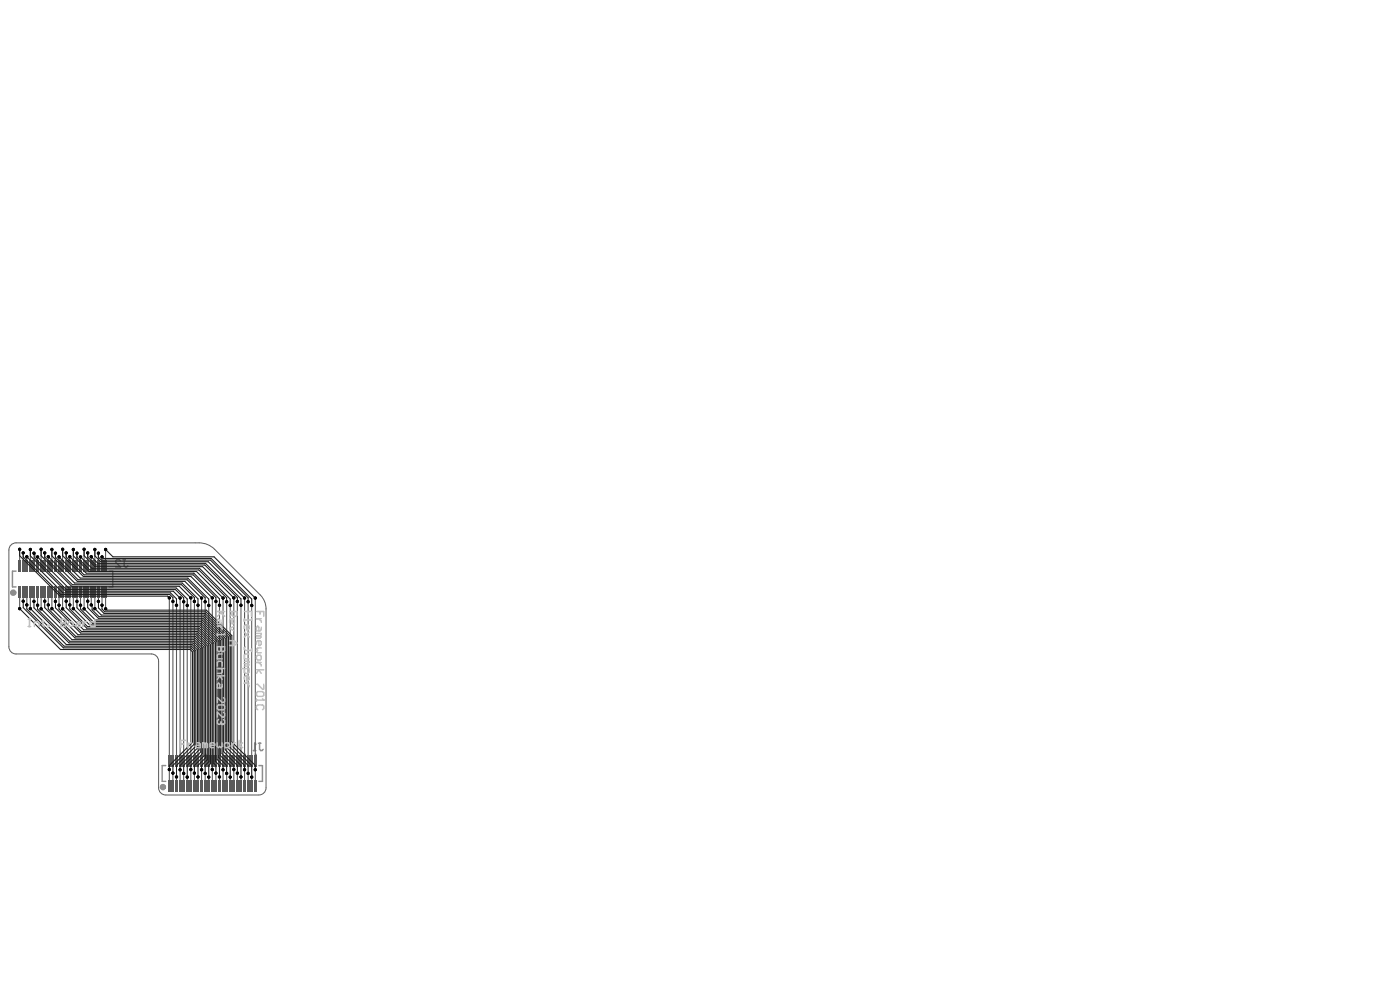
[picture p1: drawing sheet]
<svg xmlns="http://www.w3.org/2000/svg" width="420mm" height="297mm" viewBox="0 0 420 297" stroke-linecap="round" stroke-linejoin="round" font-family="sans-serif">
<path d="M47.6 236.1v-37.9a2.15 2.15 0 0 0-2.2-2.2h-40.6a2.15 2.15 0 0 1-2.1-2.1v-29a2.15 2.15 0 0 1 2.1-2.2h54.9l2.2 .4 1.3 .6 1.2 .9 13.7 13.7 .8 1.1 .7 1.8 .2 54.9M47.6 236.1a2.15 2.15 0 0 0 2.1 2.2M79.8 236.1a2.15 2.15 0 0 1-2.2 2.2h-27.8" fill="none" stroke="#5a5a5a" stroke-width=".3"/>
<path d="M4.8 171.2h-1.1v4.7h1.1M32.7 171.2h1.1v4.7h-1.1M49.7 229.5h-1.1v4.7h1.1M77.6 229.5h1.1v4.7h-1.1" fill="none" stroke="#8c8c8c" stroke-width=".43"/>
<path d="M36.1 168.1l-.3-.3h-.8l-.3 .3v.4l1.4 1.5h-1.4M36.9 167.8h.7M37.2 167.8v1.8l.4 .4h.4l.3-.4M76 225h.7M76.4 222.8v2.2M77.5 222.8h.7M77.8 222.8v1.8l.4 .4h.4l.3-.4" fill="none" stroke="#8c8c8c" stroke-width=".44"/>
<circle cx="76.4" cy="222.8" r=".22" fill="#8c8c8c"/>
<path d="M76.4 222.8l.3 .3" fill="none" stroke="#8c8c8c" stroke-width=".44"/>
<g fill="none" stroke="#8c8c8c" stroke-width="1.1">
<circle cx="4" cy="177.6" r=".43"/>
<circle cx="48.8" cy="235.9" r=".43"/>
</g>
<path d="M61.5 226.1v1.9" fill="none" stroke="#5a5a5a" stroke-width=".33"/>
<circle cx="61.5" cy="226.1" r=".16" fill="#5a5a5a"/>
<path d="M59.4 226.1v1.9" fill="none" stroke="#5a5a5a" stroke-width=".33"/>
<g fill="#5a5a5a">
<circle cx="59.4" cy="226.1" r=".16"/>
<circle cx="64.7" cy="192" r=".16"/>
<circle cx="73.3" cy="226.1" r=".16"/>
</g>
<path d="M73.3 226.1v1.9" fill="none" stroke="#5a5a5a" stroke-width=".33"/>
<circle cx="76.6" cy="226.1" r=".16" fill="#5a5a5a"/>
<g fill="none" stroke="#5a5a5a" stroke-width=".33">
<path d="M7 165.7v4M7 177.4v2.8M8 166.9v2.8M8 177.4v3.9M9.1 164.7v5M9.1 177.4v5M10.2 165.8v3.9M10.2 177.4v2.9M11.3 166.9v2.8M11.3 177.4v4M12.3 164.6v5.1M12.3 177.4v5.1"/>
<path d="M13.4 165.7v4M13.4 177.4v2.8M14.5 166.9v2.8M14.5 177.4v3.9M15.6 164.7v5M15.6 177.4v5M16.6 165.8v3.9M16.6 177.4v2.9M17.7 166.9v2.8M17.7 177.4v4M18.8 164.6v5.1M18.8 177.4v5.1"/>
<path d="M19.9 165.7v4M19.9 177.4v2.8M20.9 166.9v2.8M20.9 177.4v3.9M22 164.7v5M22 177.4v5M23.1 165.8v3.9M23.1 177.4v2.9M24.1 166.9v2.8M24.1 177.4v4M25.2 164.6v5.1M25.2 177.4v5.1"/>
<path d="M26.3 165.7v4M26.3 177.4v2.8M27.4 166.9v2.8M27.4 177.4v3.9M28.4 164.7v5M28.4 177.4v5M29.5 165.8v3.9M29.5 177.4v2.9M30.6 166.9v2.8M30.6 177.4v4M31.7 164.7v5M31.7 177.4v5.1"/>
<path d="M50.8 179.2v48.8M57.2 179.2v48.8M60.4 179.3v48.7M63.7 179.2v48.8M66.9 179.3v48.7M70.1 179.2v48.8M73.3 179.3v46.8M76.6 179.3v48.7M51.9 180.3v47.7M52.9 181.4v46.6M55.1 180.4v47.6M56.1 181.5v46.5"/>
<path d="M59.4 181.4v44.7M61.5 180.4v45.7M64.7 180.3v47.7M65.8 181.4v46.6M68 180.4v47.6M69 181.5v46.5M71.2 180.3v47.7M72.3 181.4v46.6M74.4 180.4v47.6M75.5 181.5v46.5M50.8 230.7v5M51.9 231.7v4"/>
<path d="M52.9 232.9v2.8M55.1 231.8v3.9M56.1 232.9v2.8M57.2 230.7v5M58.3 226.1v1.9M59.4 232.9v2.8M60.4 230.7v5M61.5 231.8v3.9M63.7 230.7v5M64.7 231.7v4M65.8 232.9v2.8M66.9 230.7v5"/>
<path d="M68 231.8v3.9M69 232.9v2.8M70.1 230.7v5M71.2 231.7v4M72.3 232.9v2.8M73.3 230.7v5M74.4 231.8v3.9M75.5 232.9v2.8M76.6 230.7v5"/>
</g>
<circle cx="58.3" cy="226.1" r=".16" fill="#5a5a5a"/>
<path d="M5.9 164.6v5.1M5.9 177.4v5M54 179.3v48.7M58.3 180.3v45.8M62.6 181.5v46.5M54 230.7v5M58.3 231.7v4M62.6 232.9v2.8" fill="none" stroke="#5a5a5a" stroke-width=".33"/>
<g fill="#000">
<circle cx="5.9" cy="164.6" r=".49"/>
<circle cx="7" cy="165.7" r=".49"/>
<circle cx="8" cy="166.9" r=".49"/>
<circle cx="9.1" cy="164.7" r=".49"/>
<circle cx="10.2" cy="165.8" r=".49"/>
<circle cx="11.3" cy="166.9" r=".49"/>
<circle cx="12.3" cy="164.6" r=".49"/>
<circle cx="13.4" cy="165.7" r=".49"/>
<circle cx="14.5" cy="166.9" r=".49"/>
<circle cx="15.6" cy="164.7" r=".49"/>
<circle cx="16.6" cy="165.8" r=".49"/>
<circle cx="17.7" cy="166.9" r=".49"/>
<circle cx="18.8" cy="164.6" r=".49"/>
<circle cx="19.8" cy="165.7" r=".49"/>
<circle cx="20.9" cy="166.9" r=".49"/>
<circle cx="22" cy="164.7" r=".49"/>
<circle cx="23.1" cy="165.8" r=".49"/>
<circle cx="24.1" cy="166.9" r=".49"/>
<circle cx="25.2" cy="164.6" r=".49"/>
<circle cx="26.3" cy="165.7" r=".49"/>
<circle cx="27.4" cy="166.9" r=".49"/>
<circle cx="28.4" cy="164.7" r=".49"/>
<circle cx="29.5" cy="165.8" r=".49"/>
<circle cx="30.6" cy="166.9" r=".49"/>
<circle cx="31.7" cy="164.7" r=".49"/>
<circle cx="50.8" cy="179.2" r=".49"/>
<circle cx="54" cy="179.3" r=".49"/>
<circle cx="57.2" cy="179.2" r=".49"/>
<circle cx="60.4" cy="179.3" r=".49"/>
<circle cx="63.7" cy="179.2" r=".49"/>
<circle cx="66.9" cy="179.3" r=".49"/>
<circle cx="70.1" cy="179.2" r=".49"/>
<circle cx="73.3" cy="179.3" r=".49"/>
<circle cx="76.6" cy="179.3" r=".49"/>
<circle cx="5.9" cy="182.4" r=".49"/>
<circle cx="7" cy="180.2" r=".49"/>
<circle cx="8" cy="181.3" r=".49"/>
<circle cx="9.1" cy="182.4" r=".49"/>
<circle cx="10.2" cy="180.3" r=".49"/>
<circle cx="11.3" cy="181.4" r=".49"/>
<circle cx="12.3" cy="182.5" r=".49"/>
<circle cx="13.4" cy="180.2" r=".49"/>
<circle cx="14.5" cy="181.3" r=".49"/>
<circle cx="15.6" cy="182.4" r=".49"/>
<circle cx="16.6" cy="180.3" r=".49"/>
<circle cx="17.7" cy="181.4" r=".49"/>
<circle cx="18.8" cy="182.5" r=".49"/>
<circle cx="19.8" cy="180.2" r=".49"/>
<circle cx="20.9" cy="181.3" r=".49"/>
<circle cx="22" cy="182.4" r=".49"/>
<circle cx="23.1" cy="180.3" r=".49"/>
<circle cx="24.1" cy="181.4" r=".49"/>
<circle cx="25.2" cy="182.5" r=".49"/>
<circle cx="26.3" cy="180.2" r=".49"/>
<circle cx="27.4" cy="181.3" r=".49"/>
<circle cx="28.4" cy="182.4" r=".49"/>
<circle cx="29.5" cy="180.3" r=".49"/>
<circle cx="30.6" cy="181.4" r=".49"/>
<circle cx="31.7" cy="182.5" r=".49"/>
<circle cx="51.9" cy="180.3" r=".49"/>
<circle cx="52.9" cy="181.4" r=".49"/>
<circle cx="55.1" cy="180.4" r=".49"/>
<circle cx="56.1" cy="181.5" r=".49"/>
<circle cx="58.3" cy="180.3" r=".49"/>
<circle cx="59.4" cy="181.4" r=".49"/>
<circle cx="61.5" cy="180.4" r=".49"/>
<circle cx="62.6" cy="181.5" r=".49"/>
<circle cx="64.7" cy="180.3" r=".49"/>
<circle cx="65.8" cy="181.4" r=".49"/>
<circle cx="68" cy="180.4" r=".49"/>
<circle cx="69" cy="181.5" r=".49"/>
<circle cx="71.2" cy="180.3" r=".49"/>
<circle cx="72.3" cy="181.4" r=".49"/>
<circle cx="74.4" cy="180.4" r=".49"/>
<circle cx="75.5" cy="181.5" r=".49"/>
<circle cx="50.8" cy="230.7" r=".49"/>
<circle cx="51.9" cy="231.7" r=".49"/>
<circle cx="52.9" cy="232.9" r=".49"/>
<circle cx="54" cy="230.7" r=".49"/>
<circle cx="55.1" cy="231.8" r=".49"/>
<circle cx="56.1" cy="232.9" r=".49"/>
<circle cx="57.2" cy="230.7" r=".49"/>
<circle cx="58.3" cy="231.7" r=".49"/>
<circle cx="59.4" cy="232.9" r=".49"/>
<circle cx="60.4" cy="230.7" r=".49"/>
<circle cx="61.5" cy="231.8" r=".49"/>
<circle cx="62.6" cy="232.9" r=".49"/>
<circle cx="63.7" cy="230.7" r=".49"/>
<circle cx="64.7" cy="231.7" r=".49"/>
<circle cx="65.8" cy="232.9" r=".49"/>
<circle cx="66.9" cy="230.7" r=".49"/>
<circle cx="68" cy="231.8" r=".49"/>
<circle cx="69" cy="232.9" r=".49"/>
<circle cx="70.1" cy="230.7" r=".49"/>
<circle cx="71.2" cy="231.7" r=".49"/>
<circle cx="72.3" cy="232.9" r=".49"/>
<circle cx="73.3" cy="230.7" r=".49"/>
<circle cx="74.4" cy="231.8" r=".49"/>
<circle cx="75.5" cy="232.9" r=".49"/>
<circle cx="76.6" cy="230.7" r=".49"/>
</g>
<g fill="#5a5a5a">
<path d="M52.6 226.3h.6v3.4h-.6z" fill-rule="evenodd"/>
<path d="M51.5 226.3h.7v3.4h-.7z" fill-rule="evenodd"/>
<path d="M50.5 226.3h.6v3.4h-.6z" fill-rule="evenodd"/>
<path d="M56.9 226.3h.6v3.4h-.6z" fill-rule="evenodd"/>
<path d="M55.8 226.3h.7v3.4h-.7z" fill-rule="evenodd"/>
<path d="M54.8 226.3h.6v3.4h-.6z" fill-rule="evenodd"/>
<path d="M61.2 226.3h.6v3.4h-.6z" fill-rule="evenodd"/>
<path d="M60.1 226.3h.7v3.4h-.7z" fill-rule="evenodd"/>
<path d="M59 226.3h.7v3.4h-.7z" fill-rule="evenodd"/>
<path d="M65.5 226.3h.6v3.4h-.6z" fill-rule="evenodd"/>
<path d="M64.4 226.3h.7v3.4h-.7z" fill-rule="evenodd"/>
<path d="M63.3 226.3h.7v3.4h-.7z" fill-rule="evenodd"/>
<path d="M69.8 226.3h.6v3.4h-.6z" fill-rule="evenodd"/>
<path d="M68.7 226.3h.7v3.4h-.7z" fill-rule="evenodd"/>
<path d="M67.6 226.3h.7v3.4h-.7z" fill-rule="evenodd"/>
<path d="M74.1 226.3h.6v3.4h-.6z" fill-rule="evenodd"/>
<path d="M73 226.3h.7v3.4h-.7z" fill-rule="evenodd"/>
<path d="M71.9 226.3h.7v3.4h-.7z" fill-rule="evenodd"/>
<path d="M76.2 226.3h.7v3.4h-.7z" fill-rule="evenodd"/>
<path d="M8.8 175.7h.6v3.5h-.6z" fill-rule="evenodd"/>
<path d="M6.6 175.7h.7v3.5h-.7z" fill-rule="evenodd"/>
<path d="M7.7 175.7h.7v3.5h-.7z" fill-rule="evenodd"/>
<path d="M6.6 168h.7v3.4h-.7z" fill-rule="evenodd"/>
<path d="M7.7 168h.7v3.4h-.7z" fill-rule="evenodd"/>
<path d="M8.8 168h.6v3.4h-.6z" fill-rule="evenodd"/>
<path d="M13.1 175.7h.6v3.5h-.6z" fill-rule="evenodd"/>
<path d="M10.9 175.7h.7v3.5h-.7z" fill-rule="evenodd"/>
<path d="M12 175.7h.7v3.5h-.7z" fill-rule="evenodd"/>
<path d="M12 168h.7v3.4h-.7z" fill-rule="evenodd"/>
<path d="M13.1 168h.6v3.4h-.6z" fill-rule="evenodd"/>
<path d="M10.9 168h.7v3.4h-.7z" fill-rule="evenodd"/>
<path d="M16.3 175.7h.7v3.5h-.7z" fill-rule="evenodd"/>
<path d="M17.4 175.7h.6v3.5h-.6z" fill-rule="evenodd"/>
<path d="M15.2 175.7h.7v3.5h-.7z" fill-rule="evenodd"/>
<path d="M17.4 168h.6v3.4h-.6z" fill-rule="evenodd"/>
<path d="M15.2 168h.7v3.4h-.7z" fill-rule="evenodd"/>
<path d="M16.3 168h.7v3.4h-.7z" fill-rule="evenodd"/>
<path d="M21.7 175.7h.6v3.5h-.6z" fill-rule="evenodd"/>
<path d="M20.6 175.7h.6v3.5h-.6z" fill-rule="evenodd"/>
<path d="M19.5 175.7h.7v3.5h-.7z" fill-rule="evenodd"/>
<path d="M21.7 168h.6v3.4h-.6z" fill-rule="evenodd"/>
<path d="M19.5 168h.7v3.4h-.7z" fill-rule="evenodd"/>
<path d="M20.6 168h.6v3.4h-.6z" fill-rule="evenodd"/>
<path d="M24.9 175.7h.6v3.5h-.6z" fill-rule="evenodd"/>
<path d="M26 175.7h.6v3.5h-.6z" fill-rule="evenodd"/>
<path d="M23.8 175.7h.7v3.5h-.7z" fill-rule="evenodd"/>
<path d="M26 168h.6v3.4h-.6z" fill-rule="evenodd"/>
<path d="M23.8 168h.7v3.4h-.7z" fill-rule="evenodd"/>
<path d="M24.9 168h.6v3.4h-.6z" fill-rule="evenodd"/>
<path d="M30.3 175.7h.6v3.5h-.6z" fill-rule="evenodd"/>
<path d="M28.1 175.7h.7v3.5h-.7z" fill-rule="evenodd"/>
<path d="M29.2 175.7h.6v3.5h-.6z" fill-rule="evenodd"/>
<path d="M30.3 168h.6v3.4h-.6z" fill-rule="evenodd"/>
<path d="M28.1 168h.7v3.4h-.7z" fill-rule="evenodd"/>
<path d="M29.2 168h.6v3.4h-.6z" fill-rule="evenodd"/>
<path d="M52.6 234h.6v3.4h-.6z" fill-rule="evenodd"/>
<path d="M51.5 234h.7v3.4h-.7z" fill-rule="evenodd"/>
<path d="M50.5 234h.6v3.4h-.6z" fill-rule="evenodd"/>
<path d="M56.9 234h.6v3.4h-.6z" fill-rule="evenodd"/>
<path d="M55.8 234h.7v3.4h-.7z" fill-rule="evenodd"/>
<path d="M54.8 234h.6v3.4h-.6z" fill-rule="evenodd"/>
<path d="M61.2 234h.6v3.4h-.6z" fill-rule="evenodd"/>
<path d="M60.1 234h.7v3.4h-.7z" fill-rule="evenodd"/>
<path d="M59 234h.7v3.4h-.7z" fill-rule="evenodd"/>
<path d="M65.5 234h.6v3.4h-.6z" fill-rule="evenodd"/>
<path d="M64.4 234h.7v3.4h-.7z" fill-rule="evenodd"/>
<path d="M63.3 234h.7v3.4h-.7z" fill-rule="evenodd"/>
<path d="M69.8 234h.6v3.4h-.6z" fill-rule="evenodd"/>
<path d="M68.7 234h.7v3.4h-.7z" fill-rule="evenodd"/>
<path d="M67.6 234h.7v3.4h-.7z" fill-rule="evenodd"/>
<path d="M74.1 234h.6v3.4h-.6z" fill-rule="evenodd"/>
<path d="M73 234h.7v3.4h-.7z" fill-rule="evenodd"/>
<path d="M71.9 234h.7v3.4h-.7z" fill-rule="evenodd"/>
<path d="M76.2 234h.7v3.4h-.7z" fill-rule="evenodd"/>
<path d="M58 226.3h.6v3.4h-.6z" fill-rule="evenodd"/>
<path d="M53.7 226.3h.6v3.4h-.6z" fill-rule="evenodd"/>
<path d="M75.2 226.3h.6v3.4h-.6z" fill-rule="evenodd"/>
<path d="M70.9 226.3h.6v3.4h-.6z" fill-rule="evenodd"/>
<path d="M66.6 226.3h.6v3.4h-.6z" fill-rule="evenodd"/>
<path d="M62.3 226.3h.6v3.4h-.6z" fill-rule="evenodd"/>
<path d="M5.6 175.7h.6v3.5h-.6z" fill-rule="evenodd"/>
<path d="M5.6 168h.6v3.4h-.6z" fill-rule="evenodd"/>
<path d="M22.7 175.7h.7v3.5h-.7z" fill-rule="evenodd"/>
<path d="M18.5 175.7h.6v3.5h-.6z" fill-rule="evenodd"/>
<path d="M22.7 168h.7v3.4h-.7z" fill-rule="evenodd"/>
<path d="M14.2 175.7h.6v3.5h-.6z" fill-rule="evenodd"/>
<path d="M9.9 175.7h.6v3.5h-.6z" fill-rule="evenodd"/>
<path d="M14.2 168h.6v3.4h-.6z" fill-rule="evenodd"/>
<path d="M18.5 168h.6v3.4h-.6z" fill-rule="evenodd"/>
<path d="M9.9 168h.6v3.4h-.6z" fill-rule="evenodd"/>
<path d="M27 175.7h.7v3.5h-.7z" fill-rule="evenodd"/>
<path d="M31.3 175.7h.7v3.5h-.7z" fill-rule="evenodd"/>
<path d="M31.3 168h.7v3.4h-.7z" fill-rule="evenodd"/>
<path d="M27 168h.7v3.4h-.7z" fill-rule="evenodd"/>
<path d="M58 234h.6v3.4h-.6z" fill-rule="evenodd"/>
<path d="M53.7 234h.6v3.4h-.6z" fill-rule="evenodd"/>
<path d="M75.2 234h.6v3.4h-.6z" fill-rule="evenodd"/>
<path d="M70.9 234h.6v3.4h-.6z" fill-rule="evenodd"/>
<path d="M66.6 234h.6v3.4h-.6z" fill-rule="evenodd"/>
<path d="M62.3 234h.6v3.4h-.6z" fill-rule="evenodd"/>
</g>
<g fill="none" stroke="#1e1e1e" stroke-width=".33">
<path d="M5.9 164.6v2l12.1 12.1h32.3l.5 .5M7 165.7v1.3l11.2 11.2h32.7l1 .9v1.2M8 166.9l10.9 10.8h32.2l1.8 1.8v1.9M9.1 164.7v1.9l10.6 10.6h32.3l2 2.1M10.2 165.8l.2 .3v1.2l9.5 9.4h32.7l2.5 2.5v1.2M11.3 166.9l9.3 9.3h32.2l3.3 3.4v1.9M12.3 164.6v2l9.2 9.1h32.3l3.4 3.5M13.4 165.7v1.3l8.3 8.2h32.7l3.9 3.9v1.2M14.5 166.9l7.9 7.9h32.2l4.8 4.7v1.9M15.6 164.7v1.9l7.6 7.7h32.3l4.9 5M16.6 165.8v1.2l6.8 6.8h32.7l5.4 5.4v1.2M17.7 166.9l6.4 6.4h32.2l6.3 6.3v1.9"/>
<path d="M18.8 164.6v2l6.2 6.2h32.3l6.4 6.4M19.9 165.7v1.3l5.3 5.3h32.7l6.8 6.8v1.2M20.9 166.9l5 4.9h32.2l7.7 7.7v1.9M22 164.7v1.9l4.7 4.7h32.3l7.9 8M23.1 165.8v1.2l3.8 3.8h32.7l8.4 8.4v1.2M24.1 166.9l3.5 3.4h32.2l9.2 9.3v1.9M25.2 164.6v2l3.3 3.2h32.3l9.3 9.4M26.3 165.7v1.3l2.4 2.4h32.7l9.8 9.7v1.2M27.4 166.9l2 2h32.2l10.7 10.6v1.9M28.4 164.7v1.9l1.8 1.8h32.3l10.8 10.9M29.5 165.8v1.2l.9 .9h32.7l11.3 11.3v1.2M30.6 166.9l.5 .5h32.2l12.2 12.2v1.9"/>
<path d="M31.7 164.7l2.2 2.2h30.3l12.4 12.4M5.9 182.4l12.2 12.3h38.9l.7 .7v27.1l-6.9 6.9v1.3M7 180.2v1.9l12 12.1h38.2l1 1v27.9l-6.3 6.3v2.3M8 181.3v1.2l11.2 11.2h38.2l1.3 1.3v28.6l-5.8 5.8v3.5M9.1 182.4l10.8 10.8h37.7l1.6 1.6v29.4l-5.2 5.2v1.3M10.2 180.3v1.9l10.5 10.5h37.1l1.9 1.9v30.2l-4.6 4.6v2.4M11.3 181.4v1.2l9.6 9.6h37.1l2.2 2.2v31l-4.1 4v3.5M12.3 182.5l9.3 9.2h36.6l2.5 2.5v31.8l-3.5 3.4v1.3M13.4 180.2v1.9l9.1 9.1h35.9l2.8 2.8v32.6l-2.9 2.8v2.3M14.5 181.3v1.2l8.2 8.2h35.9l3.1 3.1v33.3l-2.3 2.3v3.5M15.6 182.4l7.8 7.9h35.4l3.4 3.3v34.1l-1.8 1.7v1.3M16.6 180.3v1.9l7.6 7.6h34.8l3.6 3.6v34.9l-1.1 1.1v2.4"/>
<path d="M17.7 181.4v1.2l6.7 6.7h34.8l3.9 3.9v35.7l-.5 .5v3.5M18.8 182.5l6.3 6.3h34.3l4.2 4.2 .1 37.7M19.9 180.2v1.9l6.1 6.2h33.7l4.4 4.5v36l.6 .6v2.3M20.9 181.3v1.2l5.3 5.3h33.7l4.7 4.8v35.6l1.2 1.2v3.5M22 182.4l4.9 4.9h33.2l5 5v35.3l1.8 1.8v1.3M23.1 180.3v1.9l4.6 4.6h32.6l5.3 5.3v35l2.4 2.3v2.4M24.1 181.4v1.2l3.8 3.7h32.6l5.6 5.6v34.6l2.9 2.9v3.5M25.2 182.5l3.4 3.3h32.1l5.9 5.9v34.2l3.5 3.5v1.3M26.3 180.2v1.9l3.2 3.2h31.4l6.2 6.2v33.8l4.1 4.1v2.3M27.4 181.3l.2 .3v1.2l2.1 2.1h31.4l6.5 6.4v33.4l4.7 4.7v3.5M28.4 182.4l2 2h30.9l6.7 6.7v33l5.3 5.3v1.3M29.5 180.3v1.9l1.7 1.7h30.3l7 7v32.7l5.9 5.8v2.4"/>
<path d="M30.6 181.4v1.2l.8 .8h30.3l7.3 7.3v32.3l6.5 6.4v3.5M31.7 182.5l.4 .4h29.8l7.6 7.6v31.9l7.1 7v1.3"/>
</g>
<g fill="#000">
<circle cx="5.9" cy="164.6" r=".49"/>
<circle cx="7" cy="165.7" r=".49"/>
<circle cx="8" cy="166.9" r=".49"/>
<circle cx="9.1" cy="164.7" r=".49"/>
<circle cx="10.2" cy="165.8" r=".49"/>
<circle cx="11.3" cy="166.9" r=".49"/>
<circle cx="12.3" cy="164.6" r=".49"/>
<circle cx="13.4" cy="165.7" r=".49"/>
<circle cx="14.5" cy="166.9" r=".49"/>
<circle cx="15.6" cy="164.7" r=".49"/>
<circle cx="16.6" cy="165.8" r=".49"/>
<circle cx="17.7" cy="166.9" r=".49"/>
<circle cx="18.8" cy="164.6" r=".49"/>
<circle cx="19.8" cy="165.7" r=".49"/>
<circle cx="20.9" cy="166.9" r=".49"/>
<circle cx="22" cy="164.7" r=".49"/>
<circle cx="23.1" cy="165.8" r=".49"/>
<circle cx="24.1" cy="166.9" r=".49"/>
<circle cx="25.2" cy="164.6" r=".49"/>
<circle cx="26.3" cy="165.7" r=".49"/>
<circle cx="27.4" cy="166.9" r=".49"/>
<circle cx="28.4" cy="164.7" r=".49"/>
<circle cx="29.5" cy="165.8" r=".49"/>
<circle cx="30.6" cy="166.9" r=".49"/>
<circle cx="31.7" cy="164.7" r=".49"/>
<circle cx="50.8" cy="179.2" r=".49"/>
<circle cx="54" cy="179.3" r=".49"/>
<circle cx="57.2" cy="179.2" r=".49"/>
<circle cx="60.4" cy="179.3" r=".49"/>
<circle cx="63.7" cy="179.2" r=".49"/>
<circle cx="66.9" cy="179.3" r=".49"/>
<circle cx="70.1" cy="179.2" r=".49"/>
<circle cx="73.3" cy="179.3" r=".49"/>
<circle cx="76.6" cy="179.3" r=".49"/>
<circle cx="5.9" cy="182.4" r=".49"/>
<circle cx="7" cy="180.2" r=".49"/>
<circle cx="8" cy="181.3" r=".49"/>
<circle cx="9.1" cy="182.4" r=".49"/>
<circle cx="10.2" cy="180.3" r=".49"/>
<circle cx="11.3" cy="181.4" r=".49"/>
<circle cx="12.3" cy="182.5" r=".49"/>
<circle cx="13.4" cy="180.2" r=".49"/>
<circle cx="14.5" cy="181.3" r=".49"/>
<circle cx="15.6" cy="182.4" r=".49"/>
<circle cx="16.6" cy="180.3" r=".49"/>
<circle cx="17.7" cy="181.4" r=".49"/>
<circle cx="18.8" cy="182.5" r=".49"/>
<circle cx="19.8" cy="180.2" r=".49"/>
<circle cx="20.9" cy="181.3" r=".49"/>
<circle cx="22" cy="182.4" r=".49"/>
<circle cx="23.1" cy="180.3" r=".49"/>
<circle cx="24.1" cy="181.4" r=".49"/>
<circle cx="25.2" cy="182.5" r=".49"/>
<circle cx="26.3" cy="180.2" r=".49"/>
<circle cx="27.4" cy="181.3" r=".49"/>
<circle cx="28.4" cy="182.4" r=".49"/>
<circle cx="29.5" cy="180.3" r=".49"/>
<circle cx="30.6" cy="181.4" r=".49"/>
<circle cx="31.7" cy="182.5" r=".49"/>
<circle cx="51.9" cy="180.3" r=".49"/>
<circle cx="52.9" cy="181.4" r=".49"/>
<circle cx="55.1" cy="180.4" r=".49"/>
<circle cx="56.1" cy="181.5" r=".49"/>
<circle cx="58.3" cy="180.3" r=".49"/>
<circle cx="59.4" cy="181.4" r=".49"/>
<circle cx="61.5" cy="180.4" r=".49"/>
<circle cx="62.6" cy="181.5" r=".49"/>
<circle cx="64.7" cy="180.3" r=".49"/>
<circle cx="65.8" cy="181.4" r=".49"/>
<circle cx="68" cy="180.4" r=".49"/>
<circle cx="69" cy="181.5" r=".49"/>
<circle cx="71.2" cy="180.3" r=".49"/>
<circle cx="72.3" cy="181.4" r=".49"/>
<circle cx="74.4" cy="180.4" r=".49"/>
<circle cx="75.5" cy="181.5" r=".49"/>
<circle cx="50.8" cy="230.7" r=".49"/>
<circle cx="51.9" cy="231.7" r=".49"/>
<circle cx="52.9" cy="232.9" r=".49"/>
<circle cx="54" cy="230.7" r=".49"/>
<circle cx="55.1" cy="231.8" r=".49"/>
<circle cx="56.1" cy="232.9" r=".49"/>
<circle cx="57.2" cy="230.7" r=".49"/>
<circle cx="58.3" cy="231.7" r=".49"/>
<circle cx="59.4" cy="232.9" r=".49"/>
<circle cx="60.4" cy="230.7" r=".49"/>
<circle cx="61.5" cy="231.8" r=".49"/>
<circle cx="62.6" cy="232.9" r=".49"/>
<circle cx="63.7" cy="230.7" r=".49"/>
<circle cx="64.7" cy="231.7" r=".49"/>
<circle cx="65.8" cy="232.9" r=".49"/>
<circle cx="66.9" cy="230.7" r=".49"/>
<circle cx="68" cy="231.8" r=".49"/>
<circle cx="69" cy="232.9" r=".49"/>
<circle cx="70.1" cy="230.7" r=".49"/>
<circle cx="71.2" cy="231.7" r=".49"/>
<circle cx="72.3" cy="232.9" r=".49"/>
<circle cx="73.3" cy="230.7" r=".49"/>
<circle cx="74.4" cy="231.8" r=".49"/>
<circle cx="75.5" cy="232.9" r=".49"/>
<circle cx="76.6" cy="230.7" r=".49"/>
</g>
<path d="M8.5 185.6h.7M8.5 187.8h.7M8.8 185.6v2.2M10.3 187.8v-1.5h1.1l.3 .4v1.1M12.5 186.3h.7M12.8 186v1.4l.4 .4M14.3 187.4h.4v.4h-.4zM18.3 185.6v2.2h1.1l.3-.4v-.3l-.3-.4h-1.1" fill="none" stroke="#c0c0c0" stroke-width=".44"/>
<circle cx="18.3" cy="186.7" r=".22" fill="#c0c0c0"/>
<g fill="none" stroke="#c0c0c0" stroke-width=".44">
<path d="M18.3 185.6h1.1l.3 .4v.3l-.3 .4h-1.1M20.5 186.7l.3-.4h.8l.3 .4v.7l-.3 .4h-.8l-.3-.4zM23 186.3h.7l.4 .4v1.1h-1.1l-.3-.4 .3-.3h1.1M24.8 186.3v1.5M25.9 186.3h-.3l-.8 .8M28.5 185.6v2.2h-1.1l-.4-.4v-.7l.4-.4h1.1M76.9 183.3h2.2v1.4M76.9 185.5h1.5M76.9 189.8h1.5v.4l-.4 .4M76.9 190.6h1.1M76.9 198.6h1.5M77.3 196.4h.7l.4 .3v.8l-.4 .3h-.7l-.4-.3v-.8z"/>
<path d="M77.6 185.5l.8 .7v.4M77.6 192v1.5h.4l.4-.4v-.7l-.4-.4h-.7l-.4 .4v.7M77.6 198.6l.8 .7v.4M78 183.3v.7M78 190.6l.4 .3-.4 .4h-1.1M78.4 188v.7l-.4 .4h-1.1v-1.1l.4-.3 .3 .3v1.1M78.4 194.2h-1.1l-.4 .4 .4 .3-.4 .4 .4 .4h1.1M76.9 205.1h.4l1.4 1.5h.4v-1.5M76.9 209.5v.7M76.9 200.7h2.2M76.9 201.8l.7-1.1 .8 1.1M76.9 209.8h2.2"/>
<path d="M77.3 207.3h1.4l.4 .4v.7l-.4 .4h-1.4l-.4-.4v-.7zM54.2 223h.7M55.7 221.9h-1.5v2.2M56.4 222.6v1.5M57.5 222.6h-.4l-.7 .8M58.9 222.6h.8l.3 .4v1.1h-1.1l-.3-.4 .3-.3h1.1M61.5 223l-.4-.4h-.3v1.5M61.5 223v1.1M61.5 223l.4-.4 .3 .4v1.1M62.9 223.4h1.5v-.4l-.4-.4h-.7l-.4 .4v.7l.4 .4h.7M65.1 222.6v1.1l.4 .4 .4-.4 .3 .4 .4-.4v-1.1M67.7 222.6h.7l.4 .4v.7l-.4 .4h-.7l-.4-.4v-.7z"/>
<path d="M69.5 222.6v1.5M70.6 222.6h-.4l-.7 .8M71.7 221.9v2.2M72.8 222.6l-1.1 .8 1.1 .7"/>
</g>
<circle cx="79.1" cy="209.8" r=".22" fill="#c0c0c0"/>
<g fill="none" stroke="#c0c0c0" stroke-width=".44">
<path d="M65.2 183.3h2.2M65.2 189.8v.8M65.2 187.7h1.4M65.9 187.7l.7 .7v.3M65.9 183.3l1.5 1.4M66.3 183.7l-1.1 1M66.3 193.8v1.1l-.4 .4h-.4l-.3-.4v-1.1h2.2M66.6 185.8v.8l-.3 .3h-1.1v-1.1l.3-.3 .4 .3v1.1M67.4 189.8v.4h-2.2M68.8 183.3h2.2v1.1l-.3 .3h-.8l-.3-.3v-1.1M68.8 192h1.5l.7 .7-.7 .8h-1.5M69.6 185.5v1.4h.3l.4-.3v-.8l-.4-.3h-.7l-.4 .3v.8"/>
<path d="M69.6 184l-.8 .7M69.9 192v1.5M70.3 187.7l-1.5 .7 1.5 .7M73.2 183.3h2.2v1.4M73.2 185.5v.7M73.2 198.2h1.5v.4l-.4 .3M73.2 189.5l1.5 1.4M73.2 198.9h1.1M73.6 193.8l-.4 .4v.4l.4 .3h1.8M74 187.3v1.4h.3l.4-.3v-.7l-.4-.4h-.7l-.4 .4v.7M74.3 183.3v.7M74.3 198.9l.4 .4-.4 .4h-1.1"/>
<path d="M74.7 196h-1.1l-.4 .4v1.1h1.5M74.7 189.5l-1.5 1.4 .8-.7M75.4 185.5v.3h-2.2M75.4 194.6v.7M72.5 200.4h2.2v1.1l-.4 .3h-.7l-.4-.3v-1.1M73.2 204.8h1.5M74 202.6v1.4h.3l.4-.3v-.8l-.4-.3h-.7l-.4 .3v.8M74 204.8l.7 .7v.3M77.3 212.8l-.4-.4v-.7l.4-.4h1.4l.4 .4v.7l-.4 .4M78.7 209.5l.4 .3"/>
</g>
<circle cx="66.3" cy="193.8" r=".22" fill="#c0c0c0"/>
<path d="M65.2 199.7v-1.1l.3-.4h.8l.3 .4v1.1M66.3 193.8v1.1l.3 .4h.4l.4-.4v-1.1M66.6 196h-1.1l-.3 .4v1.1h1.4M65.2 200.4h2.2M65.2 202.6h2.2M65.2 203.7l.7-1.1 .7 1.1M65.5 211.3h1.5l.4 .4v.7l-.4 .4h-1.5l-.3-.4v-.7zM66.3 200.4l.3 .3v.8l-.3 .3h-1.1M66.6 205.1v.7l-.3 .4h-1.1v-1.1l.3-.3 .4 .3v1.1M67 209.1l.4 .4v.7l-.4 .4h-.4l-1.4-1.5v1.5M67 213.5l.4 .3v.8l-.4 .3h-.4l-1.4-1.4v1.4M67 215.7l.4 .3v.8l-.4 .3h-.4" fill="none" stroke="#c0c0c0" stroke-width=".44"/>
<circle cx="66.6" cy="217.1" r=".22" fill="#c0c0c0"/>
<path d="M65.5 215.7l-.3 .3v.8l.3 .3h.4l.4-.3M66.3 216.8l.3 .3M66.3 216.4v.4" fill="none" stroke="#c0c0c0" stroke-width=".44"/>
</svg>
